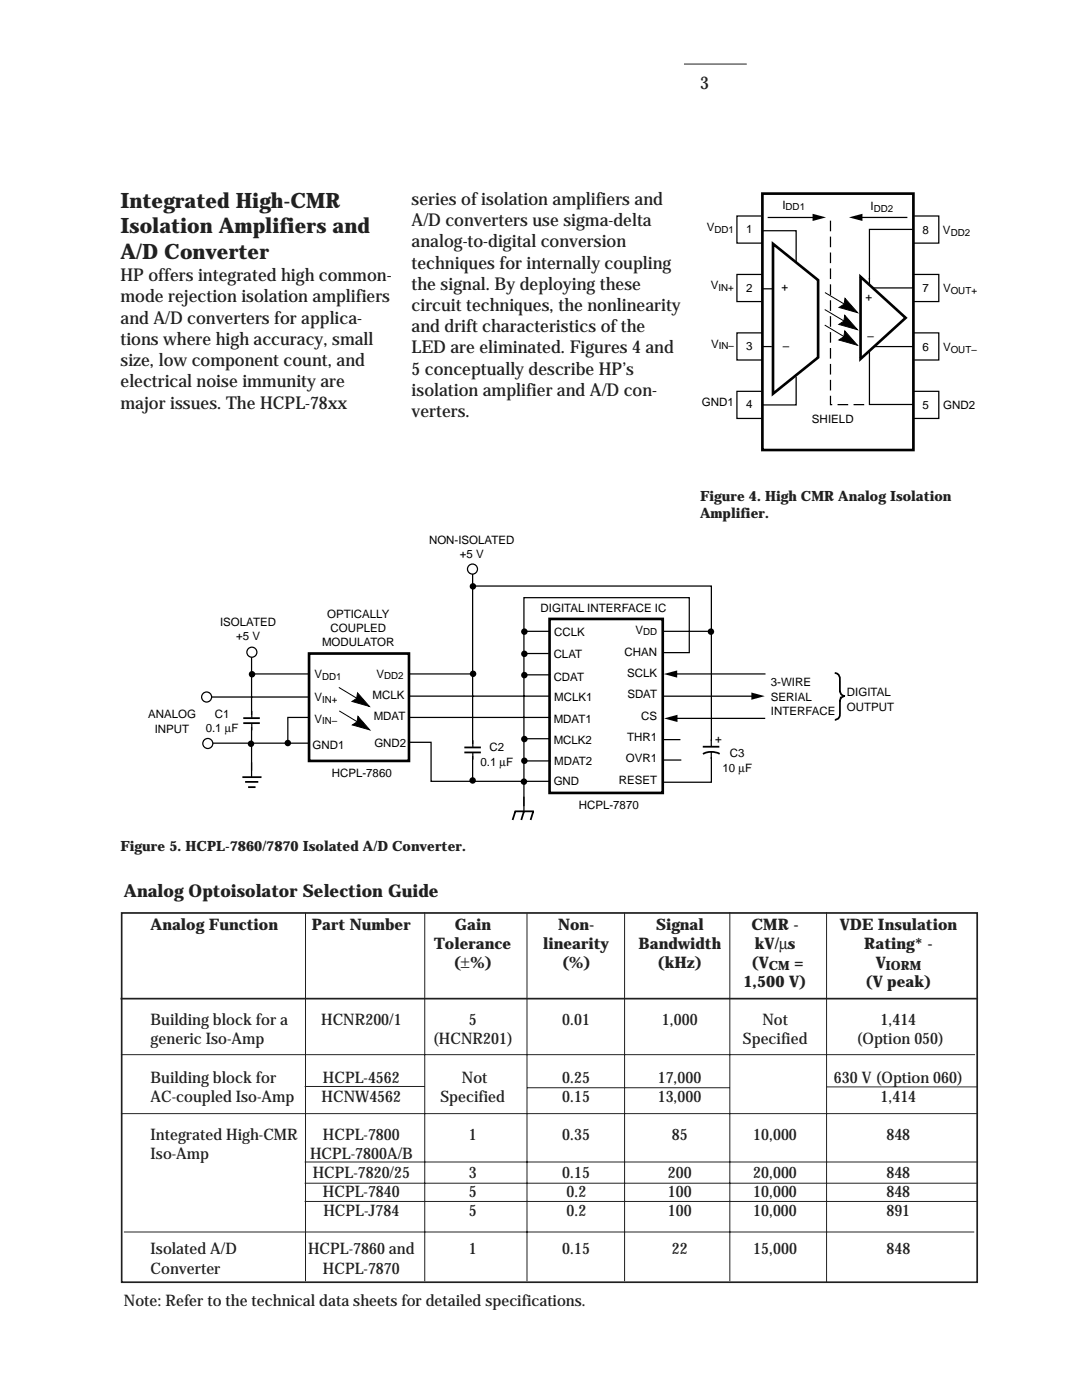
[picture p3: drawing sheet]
<svg xmlns="http://www.w3.org/2000/svg" width="216mm" height="279mm" viewBox="0 0 216 279" stroke-linecap="round" stroke-linejoin="round" font-family="sans-serif">
<defs><g id="words">
<g font-size="4.2" fill="#231f20">
<text x="24" y="41.5">Integrated High-CMR</text>
<text x="24" y="46.6">Isolation Amplifiers and</text>
<text x="24" y="51.6">A/D Converter</text>
</g>
<g font-size="3.5" fill="#231f20">
<text x="139.7" y="17.7">3</text>
<text x="82.1" y="40.9">series of isolation amplifiers and</text>
<text x="82.1" y="45.1">A/D converters use sigma-delta</text>
<text x="82.1" y="49.4">analog-to-digital conversion</text>
<text x="82.1" y="53.6">techniques for internally coupling</text>
<text x="24" y="56.1">HP offers integrated high common-</text>
<text x="82.1" y="57.8">the signal. By deploying these</text>
<text x="24" y="60.4">mode rejection isolation amplifiers</text>
<text x="24" y="64.6">and A/D converters for applica-</text>
<text x="82.1" y="62.1">circuit techniques, the nonlinearity</text>
<text x="24" y="68.8">tions where high accuracy, small</text>
<text x="82.1" y="66.3">and drift characteristics of the</text>
<text x="82.1" y="70.5">LED are eliminated. Figures 4 and</text>
<text x="24" y="73.1">size, low component count, and</text>
<text x="24" y="77.3">electrical noise immunity are</text>
<text x="82.1" y="74.8">5 conceptually describe HP’s</text>
<text x="24" y="81.5">major issues. The HCPL-78xx</text>
<text x="82.1" y="79">isolation amplifier and A/D con-</text>
<text x="82.1" y="83.2">verters.</text>
<text x="24.7" y="179.1">Analog Optoisolator Selection Guide</text>
</g>
<g font-size="3.2" fill="#231f20">
<text x="30.1" y="185.6">Analog Function</text>
<text x="62.2" y="185.6">Part Number</text>
<text x="90.8" y="185.6">Gain</text>
<text x="111.3" y="185.6">Non-</text>
<text x="130.9" y="185.6">Signal</text>
<text x="150" y="185.6">CMR -</text>
<text x="167.6" y="185.6">VDE Insulation</text>
<text x="86.6" y="189.4">Tolerance</text>
<text x="108.4" y="189.4">linearity</text>
<text x="127.4" y="189.4">Bandwidth</text>
<text x="150.6" y="189.4">kV/µs</text>
<text x="172.5" y="189.4">Rating* -</text>
<text x="90.4" y="193.2">(±%)</text>
<text x="112" y="193.2">(%)</text>
<text x="131.1" y="193.2">(kHz)</text>
<text x="148.3" y="197">1,500 V)</text>
<text x="149.8" y="193.2">(V</text>
<text x="158.5" y="193.2">=</text>
<text x="172.5" y="197">(V peak)</text>
<text x="174.8" y="193.2">V</text>
<text x="30.1" y="204.6">Building block for a</text>
<text x="30.1" y="208.4">generic Iso-Amp</text>
<text x="64.1" y="204.6">HCNR200/1</text>
<text x="86.4" y="208.4">(HCNR201)</text>
<text x="93.6" y="204.6">5</text>
<text x="112.2" y="204.6">0.01</text>
<text x="132.1" y="204.6">1,000</text>
<text x="148.3" y="208.4">Specified</text>
<text x="152.1" y="204.6">Not</text>
<text x="170.9" y="208.4">(Option 050)</text>
<text x="175.7" y="204.6">1,414</text>
<text x="30.1" y="216.1">Building block for</text>
<text x="30.1" y="219.9">AC-coupled Iso-Amp</text>
<text x="64.2" y="219.9">HCNW4562</text>
<text x="64.4" y="216.1">HCPL-4562</text>
<text x="87.9" y="219.9">Specified</text>
<text x="92.2" y="216.1">Not</text>
<text x="112.2" y="219.9">0.15</text>
<text x="112.2" y="216.1">0.25</text>
<text x="131.2" y="219.9">13,000</text>
<text x="131.2" y="216.1">17,000</text>
<text x="166.4" y="216.1">630 V (Option 060)</text>
<text x="175.7" y="219.9">1,414</text>
<text x="30.1" y="227.5">Integrated High-CMR</text>
<text x="64.4" y="227.5">HCPL-7800</text>
<text x="93.6" y="227.5">1</text>
<text x="112.2" y="227.5">0.35</text>
<text x="134" y="227.5">85</text>
<text x="150.3" y="227.5">10,000</text>
<text x="176.9" y="227.5">848</text>
<text x="30.1" y="231.3">Iso-Amp</text>
<text x="61.9" y="231.3">HCPL-7800A/B</text>
<text x="62.4" y="235.1">HCPL-7820/25</text>
<text x="64.4" y="238.9">HCPL-7840</text>
<text x="93.6" y="235.1">3</text>
<text x="93.6" y="238.9">5</text>
<text x="112.2" y="235.1">0.15</text>
<text x="113" y="238.9">0.2</text>
<text x="133.3" y="238.9">100</text>
<text x="133.3" y="235.1">200</text>
<text x="150.3" y="238.9">10,000</text>
<text x="150.3" y="235.1">20,000</text>
<text x="176.9" y="238.9">848</text>
<text x="176.9" y="235.1">848</text>
<text x="64.5" y="242.7">HCPL-J784</text>
<text x="93.6" y="242.7">5</text>
<text x="113" y="242.7">0.2</text>
<text x="133.3" y="242.7">100</text>
<text x="150.3" y="242.7">10,000</text>
<text x="176.9" y="242.7">891</text>
<text x="30.1" y="250.4">Isolated A/D</text>
<text x="61.5" y="250.4">HCPL-7860 and</text>
<text x="93.6" y="250.4">1</text>
<text x="112.2" y="250.4">0.15</text>
<text x="134" y="250.4">22</text>
<text x="150.3" y="250.4">15,000</text>
<text x="176.9" y="250.4">848</text>
<text x="30.1" y="254.2">Converter</text>
<text x="64.4" y="254.2">HCPL-7870</text>
<text x="24.7" y="260.6">Note: Refer to the technical data sheets for detailed specifications.</text>
</g>
<g font-size="2.8" fill="#231f20">
<text x="139.7" y="99.9">Figure 4. High CMR Analog Isolation</text>
<text x="139.7" y="103.3">Amplifier.</text>
<text x="24" y="169.8">Figure 5. HCPL-7860/7870 Isolated A/D Converter.</text>
</g>
<g font-size="2.5" fill="#231f20">
<text x="153.4" y="193.6">CM</text>
<text x="176.7" y="193.6">IORM</text>
</g>
<g font-size="2.3">
<text x="156.1" y="41.6">I</text>
<text x="173.7" y="41.9">I</text>
<text x="141" y="46">V</text>
<text x="148.9" y="46.5">1</text>
<text x="184.1" y="46.6">8</text>
<text x="188.2" y="46.7">V</text>
<text x="141.8" y="57.7">V</text>
<text x="148.9" y="58.2">2</text>
<text x="155.9" y="58.1">+</text>
<text x="184.1" y="58.3">7</text>
<text x="188.2" y="58.4">V</text>
<text x="172.7" y="60.1">+</text>
<text x="141.9" y="69.4">V</text>
<text x="148.9" y="69.8">3</text>
<text x="156.2" y="69.8">–</text>
<text x="173.1" y="67.9">–</text>
<text x="184.1" y="70">6</text>
<text x="188.2" y="70">V</text>
<text x="140" y="81">GND1</text>
<text x="148.9" y="81.5">4</text>
<text x="184.1" y="81.6">5</text>
<text x="188.2" y="81.7">GND2</text>
<text x="162" y="84.5">SHIELD</text>
<text x="85.6" y="108.5">NON-ISOLATED</text>
<text x="91.7" y="111.4">+5 V</text>
<text x="43.9" y="124.9">ISOLATED</text>
<text x="65.3" y="123.3">OPTICALLY</text>
<text x="107.9" y="122.2">DIGITAL INTERFACE IC</text>
<text x="47.1" y="127.8">+5 V</text>
<text x="64.3" y="129">MODULATOR</text>
<text x="65.9" y="126.1">COUPLED</text>
<text x="110.5" y="131.4">CLAT</text>
<text x="110.6" y="127">CCLK</text>
<text x="124.6" y="130.8">CHAN</text>
<text x="126.8" y="126.5">V</text>
<text x="62.7" y="135.3">V</text>
<text x="75.1" y="135.2">V</text>
<text x="110.5" y="135.8">CDAT</text>
<text x="125.1" y="135.1">SCLK</text>
<text x="153.8" y="137">3-WIRE</text>
<text x="29.5" y="143.4">ANALOG</text>
<text x="42.9" y="143.2">C1</text>
<text x="62.7" y="140">V</text>
<text x="74.4" y="139.5">MCLK</text>
<text x="74.6" y="143.7">MDAT</text>
<text x="110.6" y="139.9">MCLK1</text>
<text x="125.2" y="139.4">SDAT</text>
<text x="127.9" y="143.6">CS</text>
<text x="153.8" y="139.8">SERIAL</text>
<text x="153.8" y="142.7">INTERFACE</text>
<text x="169" y="139">DIGITAL</text>
<text x="169" y="141.8">OUTPUT</text>
<text x="30.9" y="146.2">INPUT</text>
<text x="41" y="146.1">0.1 µF</text>
<text x="62.4" y="149.4">GND1</text>
<text x="62.7" y="144.2">V</text>
<text x="74.7" y="149">GND2</text>
<text x="97.7" y="150">C2</text>
<text x="110.5" y="144.2">MDAT1</text>
<text x="110.5" y="148.4">MCLK2</text>
<text x="125.1" y="147.9">THR1</text>
<text x="142.7" y="148.2">+</text>
<text x="66.2" y="155">HCPL-7860</text>
<text x="95.9" y="152.8">0.1 µF</text>
<text x="110.6" y="152.8">MDAT2</text>
<text x="124.9" y="152.1">OVR1</text>
<text x="144.2" y="154">10 µF</text>
<text x="145.7" y="151.2">C3</text>
<text x="110.5" y="156.7">GND</text>
<text x="115.5" y="161.4">HCPL-7870</text>
<text x="123.5" y="156.4">RESET</text>
</g>
<g font-size="1.9">
<text x="156.7" y="42">DD1</text>
<text x="142.5" y="46.4">DD1</text>
<text x="174.4" y="42.2">DD2</text>
<text x="189.7" y="47">DD2</text>
<text x="143.4" y="58.1">IN+</text>
<text x="189.7" y="58.7">OUT+</text>
<text x="143.4" y="69.7">IN–</text>
<text x="189.7" y="70.4">OUT–</text>
<text x="128.3" y="126.8">DD</text>
<text x="64.3" y="135.7">DD1</text>
<text x="76.7" y="135.6">DD2</text>
<text x="64.3" y="140.3">IN+</text>
<text x="64.3" y="144.6">IN–</text>
</g>
</g></defs>
<g fill="none" stroke="#231f20" stroke-width=".2">
<path d="M136.5 12.8h12.5M61 182.1v73.6M84.8 182v73.7M105.2 182.1v73.6M124.6 182.1v73.6M145.6 182v73.7M164.9 182v73.9M24.1 210.5h170.5M60.8 216.8h23.9M105.2 217.1h40.3M164.9 216.9h30.2M24.1 222.2h171.1"/>
<path d="M60.8 231.9h134.4M60.8 236.1h134.4M60.8 239.8h134.4M24.7 245.9h169.7"/>
</g>
<path d="M24 199.3h171.2M24.3 182.2h170.7v73.7h-170.7z" fill="none" stroke="#231f20" stroke-width=".34"/>
<path d="M61.7 130.4h19.9v21.5h-19.9zM109.7 123.5h22.5v34.7h-22.5z" fill="none" stroke="#000" stroke-width=".53"/>
<g fill="none" stroke="#000" stroke-width=".25">
<path d="M94.3 117h47.6v39.1h-9.7M94.3 114.5v41.3M42.3 139.1h19.2M50.2 134.5h11.3M50.2 131.1v23.9M81.6 138.9h28.1M81.6 134.5h12.7M104.5 126h5.2M104.5 130.4h5M104.5 134.7h5.3M132.2 130.2h5.3v-10.9h-33v41.6M132.2 138.9h18.2"/>
<path d="M132.2 126h9.7M134.6 134.5h18.1M42.4 148.3h19.3M61.7 143.2h-4.3v5.1M81.4 148.1h4.6v7.8h23.7M81.6 143.2h28.2M104.5 147.4h5.2M104.5 151.9h5.3M132.2 147.6h3.6M132.2 151.7h3.7M134.5 143.4h18.2"/>
</g>
<g fill="#000">
<path d="M132.4 134.5l2.7-.7v1.4zM149.9 138.2l2.7 .7-2.7 .7zM132.5 143.4l2.7-.7v1.4z"/>
<circle cx="50.3" cy="134.6" r=".65"/>
<circle cx="94.4" cy="134.5" r=".65"/>
<circle cx="141.9" cy="126.1" r=".65"/>
<circle cx="50.1" cy="148.4" r=".65"/>
<circle cx="57.4" cy="148.3" r=".65"/>
</g>
<path d="M48.4 155.1h3.8M48.9 156h2.6M49.5 157.1h1.5" fill="none" stroke="#000" stroke-width=".35"/>
<g fill="#fff" stroke="#000" stroke-width=".25">
<circle cx="50.3" cy="130.2" r="1"/>
<circle cx="41.2" cy="139.1" r="1"/>
<circle cx="41.5" cy="148.4" r="1"/>
<circle cx="94.3" cy="113.6" r="1"/>
</g>
<path d="M139.8 147.9h4.2v3.2h-4.2z" fill="#fff"/>
<path d="M141.9 147.6v1.4M141.9 150.1v1.4" fill="none" stroke="#000" stroke-width=".25"/>
<path d="M140.2 149h3.3M143.6 150.4a3.6 3.6 0 0 0-3.3 .1" fill="none" stroke="#000" stroke-width=".35"/>
<path d="M93.3 148.6h2.1v2.2h-2.1z" fill="#fff"/>
<path d="M92.7 149.2h3.3M92.7 150.2h3.3" fill="none" stroke="#000" stroke-width=".35"/>
<path d="M94.3 147.7v1.4M94.3 150.2v1.4" fill="none" stroke="#000" stroke-width=".25"/>
<path d="M49.1 142.8h2.2v2.2h-2.2z" fill="#fff"/>
<path d="M166.6 134.3a1.05 1.05 0 0 1 1 1v2.7M167.6 137.9v.1a1.04 1.04 0 0 0 1 .9M167.6 139.2h.1M167.6 139.8v2.8a1.05 1.05 0 0 1-1 1.1M168.6 138.9h-.1a1.06 1.06 0 0 0-.9 1M48.5 143.3h3.3M48.5 144.3h3.3M102.7 161.9h3.8M102.8 162l-.5 1.6M104.5 162l-.5 1.6M106.4 162l-.5 1.6" fill="none" stroke="#000" stroke-width=".35"/>
<g fill="none" stroke="#000" stroke-width=".25">
<path d="M152 43.1h-5v5.4h5M152 54.8h-5v5.4h5M152.1 57.6h2M153.2 43.4h9.4M158.9 52.5v-6.5h-6.8v34.8h6.8v-5.6M171.6 43.4h9.5M173.5 55.5v1.2M174.2 57.5h8M182.2 45.8h-8.7v10M182.4 43.1h4.9v5.4h-4.9M182.4 54.8h4.9v5.4h-4.9M152 66.4h-5v5.4h5"/>
<path d="M152 78.1h-5v5.4h5M152 69.2h2M173.5 70v10.7h8.7M174.5 69.2h7.8M182.4 66.4h4.9v5.4h-4.9M182.4 78.1h4.9v5.4h-4.9M50.2 141.9v1.4M50.2 144.3v1.5M104.5 159v2.9"/>
</g>
<g fill="#000">
<path d="M162.1 42.7l2.7 .7-2.7 .7zM169.4 43.4l2.7-.7v1.4z"/>
<circle cx="94.4" cy="117" r=".65"/>
<circle cx="104.6" cy="126.1" r=".65"/>
<circle cx="104.6" cy="134.7" r=".65"/>
<circle cx="104.6" cy="130.5" r=".65"/>
<circle cx="94.3" cy="155.8" r=".65"/>
<circle cx="104.5" cy="156" r=".65"/>
<circle cx="104.6" cy="147.5" r=".65"/>
<circle cx="104.6" cy="151.8" r=".65"/>
</g>
<path d="M164.6 58.4l5.4 3.2M164.6 61.8l5.4 3.2M164.6 64.9l5.4 3.2M67.6 137.2l5.1 3M67.7 141.9l5.1 3" fill="none" stroke="#000" stroke-width=".2"/>
<path d="M168.6 62.9l2.5 2.9-3.7-1.1 1-.6zM168.6 66l2.5 2.9-3.7-1 1-.7zM168.6 59.5l2.5 2.9-3.7-1 1-.7zM71.3 138.3l2.4 2.7-3.5-1 1-.6zM71.4 143l2.4 2.7-3.5-1 1-.6z" fill="#000" stroke="#000" stroke-width=".2"/>
<path d="M152.1 38.6h30.2v51.2h-30.2zM154.2 48.7l9 7.2v15.4l-9 7.3zM171.7 55.2l9 8.2-9 8.2z" fill="none" stroke="#000" stroke-width=".53"/>
<path d="M172.4 80.8h-6.7v-36.9" fill="none" stroke="#000" stroke-width=".25" stroke-dasharray="2.1 1.1" stroke-linecap="butt"/>
<use href="#words"/>
</svg>
